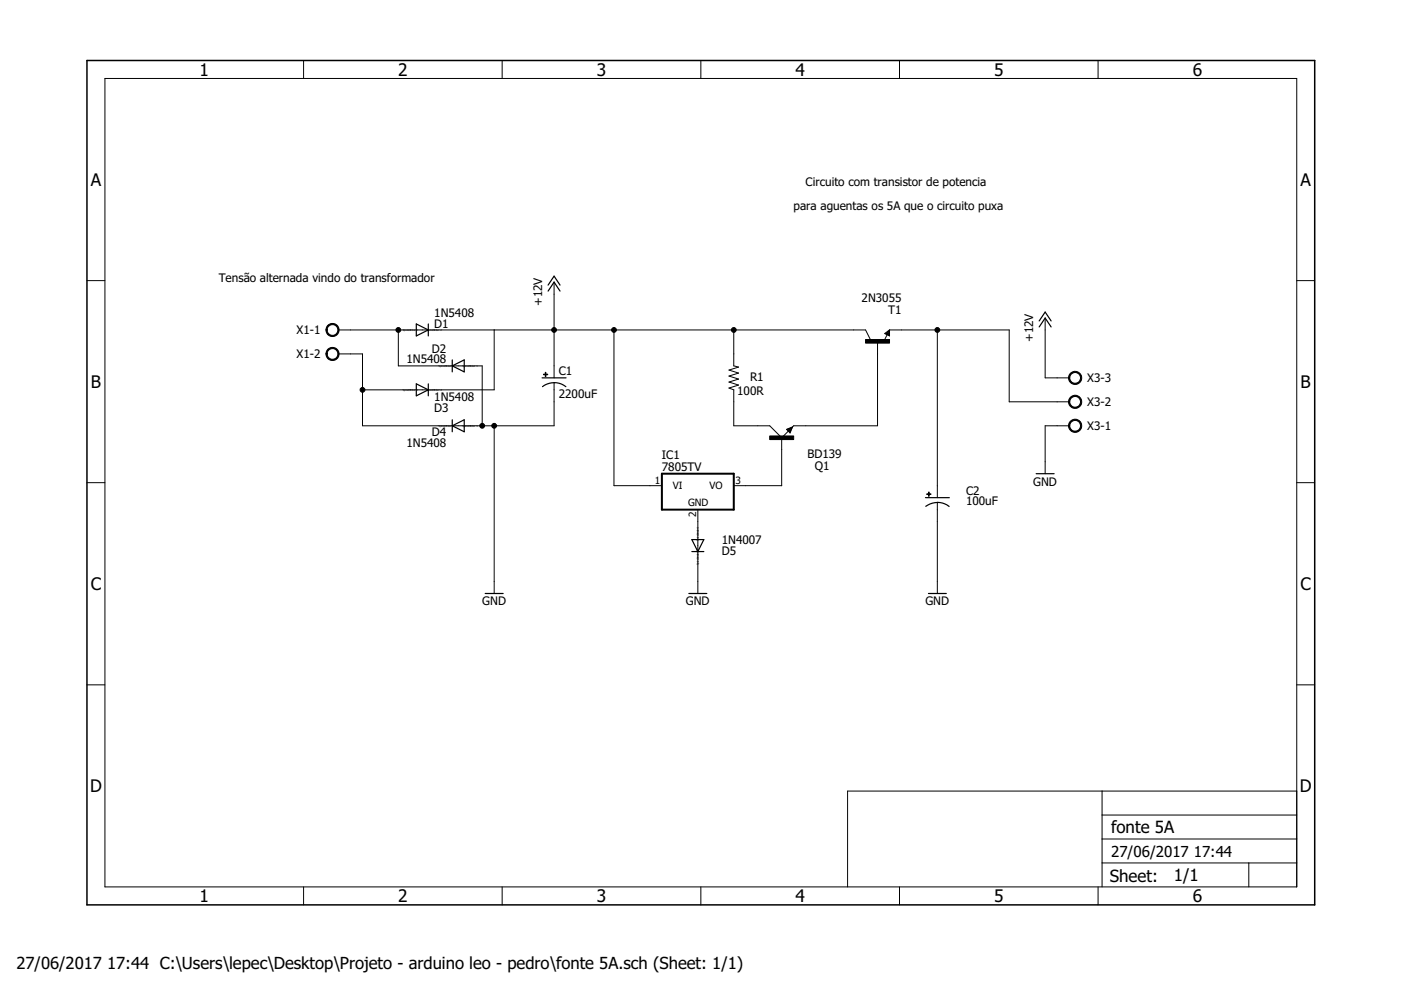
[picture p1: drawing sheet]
<svg xmlns="http://www.w3.org/2000/svg" width="297mm" height="210mm" viewBox="0 0 297 210" stroke-linecap="round" stroke-linejoin="round" font-family="sans-serif">
<defs><g id="words">
<g font-size="3.7">
<text x="42.3" y="16">1</text>
<text x="84.4" y="16">2</text>
<text x="126.5" y="16">3</text>
<text x="168.7" y="16">4</text>
<text x="210.8" y="16">5</text>
<text x="252.9" y="16">6</text>
<text x="19.2" y="39.4">A</text>
<text x="275.7" y="39.4">A</text>
<text x="19.3" y="82.2">B</text>
<text x="275.8" y="82.2">B</text>
<text x="19.2" y="125.1">C</text>
<text x="275.7" y="125.1">C</text>
<text x="19.1" y="167.9">D</text>
<text x="275.6" y="167.9">D</text>
<text x="42.3" y="191.2">1</text>
<text x="84.4" y="191.2">2</text>
<text x="126.5" y="191.2">3</text>
<text x="168.7" y="191.2">4</text>
<text x="210.8" y="191.2">5</text>
<text x="252.9" y="191.2">6</text>
</g>
<g font-size="3.6">
<text x="235.6" y="176.6">fonte 5A</text>
<text x="235.3" y="186.9">Sheet:</text>
<text x="248.9" y="186.8">1/1</text>
</g>
<g font-size="3.5">
<text x="3.5" y="205.4">27/06/2017</text>
<text x="22.7" y="205.4">17:44 C:\Users\lepec\Desktop\Projeto - arduino leo - pedro\fonte 5A.sch (Sheet: 1/1)</text>
</g>
<g font-size="3.2">
<text x="235.6" y="181.7">27/06/2017</text>
<text x="253.1" y="181.7">17:44</text>
</g>
<g font-size="2.5">
<text x="170.8" y="39.5">Circuito com transistor de potencia</text>
<text x="168.3" y="44.6">para aguentas os 5A que o circuito puxa</text>
<text x="46.4" y="59.8">Tensão alternada vindo do transformador</text>
<text x="114.9" y="64.9" transform="rotate(-90 114.9 64.9)">+12V</text>
<text x="182.7" y="64.1">2N3055</text>
<text x="62.9" y="70.9">X1-1</text>
<text x="92.1" y="67.2">1N5408</text>
<text x="92.1" y="69.5">D1</text>
<text x="188.3" y="66.7">T1</text>
<text x="62.9" y="75.9">X1-2</text>
<text x="86.2" y="77.1">1N5408</text>
<text x="91.6" y="74.8">D2</text>
<text x="219.1" y="72.5" transform="rotate(-90 219.1 72.5)">+12V</text>
<text x="118.5" y="79.5">C1</text>
<text x="156.3" y="83.7">100R</text>
<text x="159" y="80.9">R1</text>
<text x="230.5" y="81">X3-3</text>
<text x="92.1" y="85">1N5408</text>
<text x="92.1" y="87.3">D3</text>
<text x="118.5" y="84.3">2200uF</text>
<text x="230.5" y="86.1">X3-2</text>
<text x="86.2" y="94.8">1N5408</text>
<text x="91.6" y="92.5">D4</text>
<text x="230.5" y="91.2">X3-1</text>
<text x="140.3" y="99.8">7805TV</text>
<text x="140.3" y="97.3">IC1</text>
<text x="171.2" y="97.1">BD139</text>
<text x="172.8" y="99.7">Q1</text>
<text x="204.8" y="107.2">100uF</text>
<text x="204.8" y="104.9">C2</text>
<text x="219.1" y="103">GND</text>
<text x="153" y="115.4">1N4007</text>
<text x="153" y="117.7">D5</text>
<text x="102.2" y="128.4">GND</text>
<text x="145.4" y="128.4">GND</text>
<text x="196.2" y="128.4">GND</text>
</g>
<g font-size="2.1">
<text x="138.8" y="102.6">1</text>
<text x="142.7" y="103.7">VI</text>
<text x="145.9" y="107.3">GND</text>
<text x="150.5" y="103.7">VO</text>
<text x="155.9" y="102.6">3</text>
<text x="147.6" y="109.6" transform="rotate(-90 147.6 109.6)">2</text>
</g>
<g font-size=".6">
<text x="85.4" y="70.2">SpiceOrder</text>
<text x="88.3" y="70.2">1</text>
<text x="90.5" y="70.2">SpiceOrder 2</text>
<text x="93" y="77.8">SpiceOrder 2</text>
<text x="98.1" y="77.8">SpiceOrder 1</text>
<text x="85.4" y="82.9">SpiceOrder</text>
<text x="88.3" y="82.9">1</text>
<text x="90.5" y="82.9">SpiceOrder 2</text>
<text x="93" y="90.5">SpiceOrder 2</text>
<text x="98.1" y="90.5">SpiceOrder 1</text>
<text x="148.2" y="119.8" transform="rotate(-90 148.2 119.8)">SpiceOrder 2</text>
<text x="148.2" y="114.8" transform="rotate(-90 148.2 114.8)">SpiceOrder 1</text>
</g>
</g></defs>
<g fill="none" stroke="#000" stroke-width=".21">
<path d="M22.2 16.6h252.7v171.4h-252.7zM64.4 12.8v3.8M106.5 12.8v3.8M148.6 12.8v3.8M190.7 12.8v3.8M232.8 12.8v3.8M18.4 59.5h3.8M117.5 59.8v20.3M274.9 59.5h3.8M71.8 70h111.7l1 2M71.8 75h5.1v15.3h40.6v-9.2M84.5 70v7.6h17.7v12.7"/>
<path d="M104.8 70v12.7h-27.9M130.2 70v33h10.1M155.6 70v7.6l1 .2-2 .7 2 .6-2 .6 2 .7-2 .6 2 .6-2 .7 1 .4v7.6h7.6l2.5 2.5M186.1 72.5v17.8h-17.8l-.4 .4M187.6 70.7l1-.7v1.2zM188.1 71l-.6 1.2M188.6 70h25.4v15.2h12.7M198.7 70v35.5M221.6 67.4v12.7h5.1M104.8 90.3v35.5M165.7 92.8v10.2h-10.1M166.8 91l1.2-.5-.5 1.3z"/>
<path d="M167.4 91.2l-1.7 1.6M226.7 90.3h-5.1v10.1M18.4 102.3h3.8M148 108.1v17.7M198.7 106.5v19.3M274.9 102.3h3.8M18.4 145.2h3.8M274.9 145.2h3.8M233.7 167.7v20.3M233.7 177.9h41.2M233.7 172.8h41.2M274.9 167.7h-95.2v20.3"/>
<path d="M64.4 188v3.9M106.5 188v3.9M148.6 188v3.9M190.7 188v3.9M232.8 188v3.9M233.7 183h41.2M264.8 183v5"/>
</g>
<path d="M18.4 12.8h260.3v179.1h-260.3z" fill="none" stroke="#000" stroke-width=".32"/>
<g fill="#000" stroke="#000" stroke-width=".21">
<path d="M69.5 69a1.4 1.4 0 0 1 2.2 .2 1.4 1.4 0 0 1-.8 2.1 1.4 1.4 0 0 1-1.8-1.3h.3a1.14 1.14 0 0 1 1.6-1 1.14 1.14 0 0 1 .2 1.9 1.14 1.14 0 0 1-1.8-.6v-.3h-.3z" fill-rule="evenodd"/>
<path d="M69.5 74.1a1.4 1.4 0 0 1 2.2 .2 1.4 1.4 0 0 1-.8 2.1 1.4 1.4 0 0 1-1.8-1.4h.3a1.14 1.14 0 0 1 1.6-.9 1.14 1.14 0 0 1 .2 1.9 1.14 1.14 0 0 1-1.8-.7v-.3h-.3z" fill-rule="evenodd"/>
<path d="M226.9 89.3a1.4 1.4 0 0 1 2.3 .3 1.4 1.4 0 0 1-.9 2 1.4 1.4 0 0 1-1.8-1.3h.3a1.15 1.15 0 0 1 1.6-1.1 1.15 1.15 0 0 1 .3 1.9 1.15 1.15 0 0 1-1.9-.5v-.3h-.3z" fill-rule="evenodd"/>
<path d="M226.9 84.2a1.4 1.4 0 0 1 2.3 .3 1.4 1.4 0 0 1-.9 2.1 1.4 1.4 0 0 1-1.8-1.4h.3a1.15 1.15 0 0 1 1.6-1.1 1.15 1.15 0 0 1 .3 2 1.15 1.15 0 0 1-1.9-.6v-.3h-.3z" fill-rule="evenodd"/>
<path d="M226.9 79.2a1.4 1.4 0 0 1 2.3 .2 1.4 1.4 0 0 1-.9 2.1 1.4 1.4 0 0 1-1.8-1.4h.3a1.15 1.15 0 0 1 1.6-1 1.15 1.15 0 0 1 .3 1.9 1.15 1.15 0 0 1-1.9-.6v-.3h-.3z" fill-rule="evenodd"/>
<circle cx="84.5" cy="70" r=".51"/>
<circle cx="117.5" cy="70" r=".51"/>
<circle cx="130.2" cy="70" r=".51"/>
<circle cx="155.6" cy="70" r=".51"/>
<circle cx="198.7" cy="70" r=".51"/>
<circle cx="76.9" cy="82.7" r=".51"/>
<circle cx="102.2" cy="90.3" r=".51"/>
<circle cx="104.8" cy="90.3" r=".51"/>
</g>
<g fill="none" stroke="#000" stroke-width=".25">
<path d="M88.3 68.7l2.5 1.3-2.5 1.2zM90.8 68.7v2.5M95.9 77.6l2.5-1.3v2.5zM95.9 76.3v2.5M116.2 61.7l1.3-1.9 1.2 1.9M116.2 60.5l1.3-2 1.2 2M188.1 70.7l.2-.1v.4l-.5-.3 .7-.5v.8M220.3 69.3l1.3-1.9 1.3 1.9M220.3 68.1l1.3-1.9 1.3 1.9M88.3 81.4l2.5 1.3-2.5 1.2zM90.8 81.4v2.5M95.9 89v2.5"/>
<path d="M95.9 90.3l2.5-1.3v2.5zM114.9 80.1h5.1M115 82a4 4 0 0 1 5 0M167 91l.9-.3-.4 .8zM167.3 91l.2 .3M167.9 90.7l-.5 .5M146.7 114.4h2.5l-1.2 2.5zM146.7 116.9h2.5M196.2 105.5h5.1M198.7 106.5l1.1 .2 1.4 .7M198.7 106.5l-1.5 .3-.9 .6M219.7 100.4h3.8"/>
<path d="M102.9 125.8h3.8M146 125.8h3.9M196.8 125.8h3.8"/>
</g>
<path d="M115.2 79.3h.9v.2h-.9zM115.6 79h.1v.8h-.1zM183.5 72h5.1v.7h-5.1zM163.2 92.4h5.1v.8h-5.1zM196.5 104.7h.9v.1h-.9zM196.9 104.3h.1v.9h-.1z" fill="#000" stroke="#000" stroke-width=".21"/>
<path d="M140.3 100.4h15.3v7.7h-15.3z" fill="none" stroke="#000" stroke-width=".42"/>
<use href="#words"/>
</svg>
